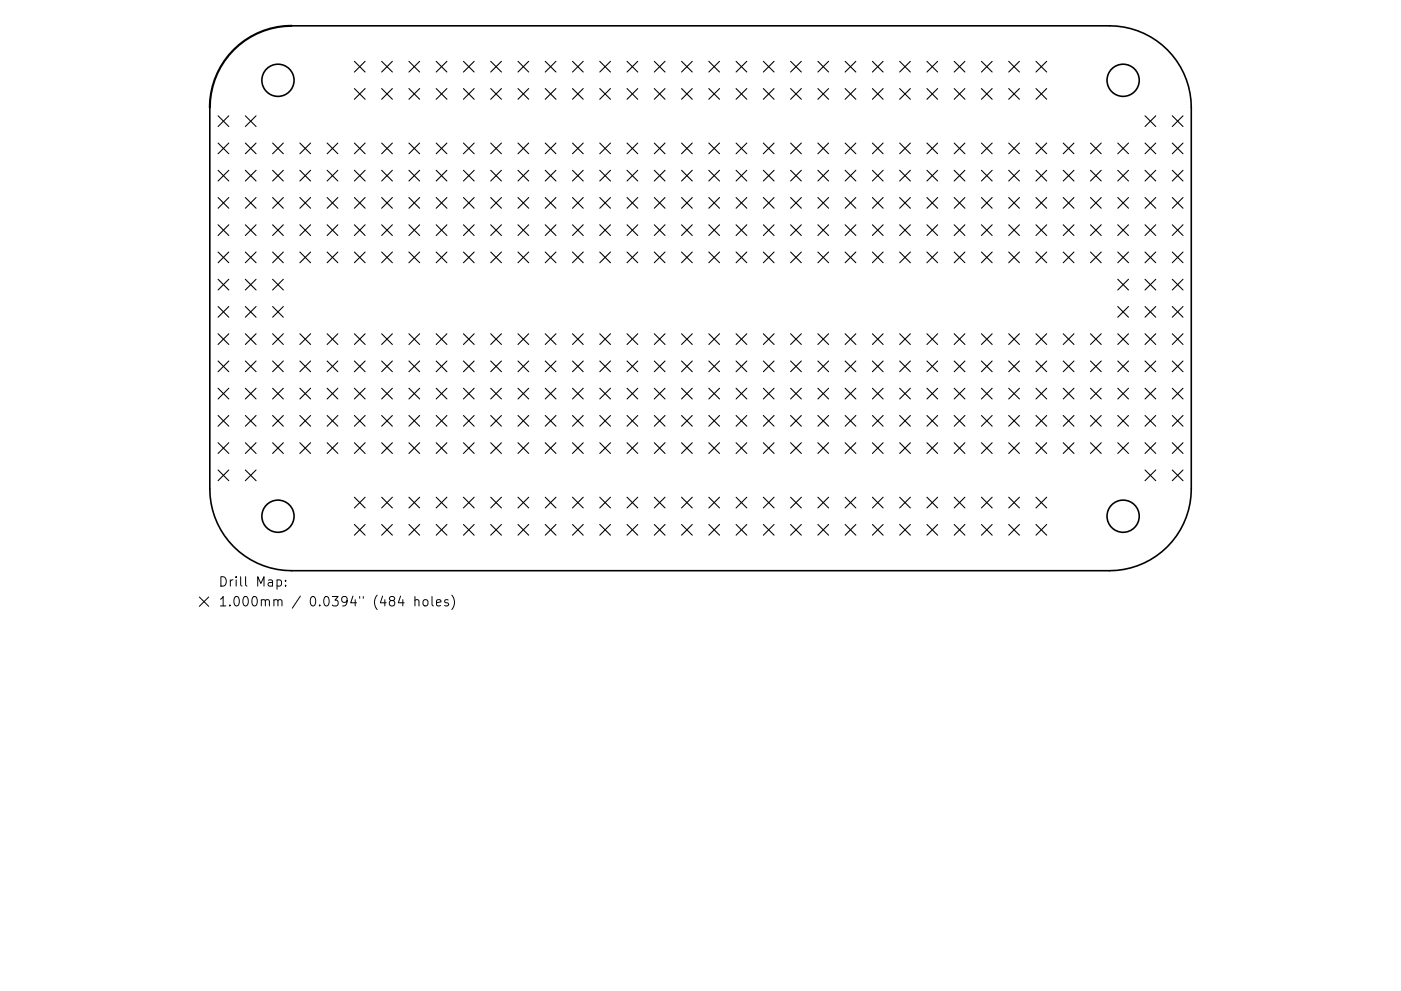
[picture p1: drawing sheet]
<svg xmlns="http://www.w3.org/2000/svg" width="297mm" height="210mm" viewBox="0 0 297 210" stroke-linecap="round" stroke-linejoin="round" font-family="sans-serif">
<defs><g id="words">
<g font-size="2.8">
<text x="46.3" y="124.5">Drill Map:</text>
<text x="46.3" y="128.7">1.000mm / 0.0394&quot; (484 holes)</text>
</g>
</g></defs>
<g fill="none" stroke="#000" stroke-width=".34">
<path d="M61.8 5.5h173.4a17.3 17.3 0 0 1 17.4 17.3v80.9a17.3 17.3 0 0 1-17.4 17.4h-173.4a17.3 17.3 0 0 1-17.3-17.4v-80.9"/>
<circle cx="58.9" cy="17" r="3.4"/>
<circle cx="238.1" cy="17" r="3.4"/>
<circle cx="58.9" cy="109.5" r="3.4"/>
<circle cx="238.1" cy="109.5" r="3.4"/>
</g>
<path d="M61.8 5.5a17.3 17.3 0 0 0-17.3 17.3" fill="none" stroke="#000" stroke-width=".46"/>
<g fill="none" stroke="#000" stroke-width=".23">
<path d="M75.1 13l2.3 2.3M75.1 18.8l2.3 2.3M77.4 13l-2.3 2.3M77.4 18.8l-2.3 2.3M80.9 18.8l2.3 2.3M80.9 13l2.3 2.3M83.2 18.8l-2.3 2.3M83.2 13l-2.3 2.3M86.7 18.8l2.3 2.3M86.7 13l2.3 2.3M89 18.8l-2.3 2.3M89 13l-2.3 2.3"/>
<path d="M92.5 18.8l2.3 2.3M92.5 13l2.3 2.3M94.8 13l-2.3 2.3M94.8 18.8l-2.3 2.3M98.3 18.8l2.2 2.3M98.3 13l2.2 2.3M100.5 13l-2.2 2.3M100.5 18.8l-2.2 2.3M104 18.8l2.3 2.3M104 13l2.3 2.3M106.3 13l-2.3 2.3M106.3 18.8l-2.3 2.3"/>
<path d="M109.8 18.8l2.3 2.3M109.8 13l2.3 2.3M112.1 13l-2.3 2.3M112.1 18.8l-2.3 2.3M115.6 18.8l2.3 2.3M115.6 13l2.3 2.3M117.9 13l-2.3 2.3M117.9 18.8l-2.3 2.3M121.4 18.8l2.3 2.3M121.4 13l2.3 2.3M123.7 13l-2.3 2.3M123.7 18.8l-2.3 2.3"/>
<path d="M127.2 18.8l2.2 2.3M127.2 13l2.2 2.3M129.4 18.8l-2.2 2.3M129.4 13l-2.2 2.3M132.9 18.8l2.3 2.3M132.9 13l2.3 2.3M135.2 18.8l-2.3 2.3M135.2 13l-2.3 2.3M138.7 18.8l2.3 2.3M138.7 13l2.3 2.3M141 18.8l-2.3 2.3M141 13l-2.3 2.3"/>
<path d="M144.5 18.8l2.3 2.3M144.5 13l2.3 2.3M146.8 13l-2.3 2.3M146.8 18.8l-2.3 2.3M150.3 18.8l2.3 2.3M150.3 13l2.3 2.3M152.6 13l-2.3 2.3M152.6 18.8l-2.3 2.3M156.1 18.8l2.2 2.3M156.1 13l2.2 2.3M158.3 13l-2.2 2.3M158.3 18.8l-2.2 2.3"/>
<path d="M161.8 18.8l2.3 2.3M161.8 13l2.3 2.3M164.1 18.8l-2.3 2.3M164.1 13l-2.3 2.3M167.6 18.8l2.3 2.3M167.6 13l2.3 2.3M169.9 13l-2.3 2.3M169.9 18.8l-2.3 2.3M173.4 18.8l2.3 2.3M173.4 13l2.3 2.3M175.7 18.8l-2.3 2.3M175.7 13l-2.3 2.3"/>
<path d="M179.2 18.8l2.3 2.3M179.2 13l2.3 2.3M181.5 18.8l-2.3 2.3M181.5 13l-2.3 2.3M185 18.8l2.2 2.3M185 13l2.2 2.3M187.2 18.8l-2.2 2.3M187.2 13l-2.2 2.3M190.7 18.8l2.3 2.3M190.7 13l2.3 2.3M193 18.8l-2.3 2.3M193 13l-2.3 2.3"/>
<path d="M196.5 18.8l2.3 2.3M196.5 13l2.3 2.3M198.8 13l-2.3 2.3M198.8 18.8l-2.3 2.3M202.3 18.8l2.3 2.3M202.3 13l2.3 2.3M204.6 13l-2.3 2.3M204.6 18.8l-2.3 2.3M208.1 18.8l2.3 2.3M208.1 13l2.3 2.3M210.4 13l-2.3 2.3M210.4 18.8l-2.3 2.3"/>
<path d="M213.9 18.8l2.2 2.3M213.9 13l2.2 2.3M216.1 13l-2.2 2.3M216.1 18.8l-2.2 2.3M219.6 18.8l2.3 2.3M219.6 13l2.3 2.3M221.9 18.8l-2.3 2.3M221.9 13l-2.3 2.3M46.2 24.6l2.3 2.2M46.2 30.3l2.3 2.3M46.2 36.1l2.3 2.3M48.5 24.6l-2.3 2.2"/>
<path d="M48.5 30.3l-2.3 2.3M48.5 36.1l-2.3 2.3M52 36.1l2.3 2.3M52 24.6l2.3 2.2M52 30.3l2.3 2.3M54.3 24.6l-2.3 2.2M54.3 30.3l-2.3 2.3M54.3 36.1l-2.3 2.3M57.8 36.1l2.3 2.3M57.8 30.3l2.3 2.3M60.1 30.3l-2.3 2.3M60.1 36.1l-2.3 2.3"/>
<path d="M63.6 36.1l2.3 2.3M63.6 30.3l2.3 2.3M65.9 30.3l-2.3 2.3M65.9 36.1l-2.3 2.3M69.4 36.1l2.2 2.3M69.4 30.3l2.2 2.3M71.6 36.1l-2.2 2.3M71.6 30.3l-2.2 2.3M75.1 36.1l2.3 2.3M75.1 30.3l2.3 2.3M77.4 30.3l-2.3 2.3M77.4 36.1l-2.3 2.3"/>
<path d="M80.9 36.1l2.3 2.3M80.9 30.3l2.3 2.3M83.2 30.3l-2.3 2.3M83.2 36.1l-2.3 2.3M86.7 36.1l2.3 2.3M86.7 30.3l2.3 2.3M89 30.3l-2.3 2.3M89 36.1l-2.3 2.3M92.5 36.1l2.3 2.3M92.5 30.3l2.3 2.3M94.8 30.3l-2.3 2.3M94.8 36.1l-2.3 2.3"/>
<path d="M98.3 30.3l2.2 2.3M98.3 36.1l2.2 2.3M100.5 30.3l-2.2 2.3M100.5 36.1l-2.2 2.3M104 30.3l2.3 2.3M104 36.1l2.3 2.3M106.3 30.3l-2.3 2.3M106.3 36.1l-2.3 2.3M109.8 30.3l2.3 2.3M109.8 36.1l2.3 2.3M112.1 30.3l-2.3 2.3M112.1 36.1l-2.3 2.3"/>
<path d="M115.6 30.3l2.3 2.3M115.6 36.1l2.3 2.3M117.9 36.1l-2.3 2.3M117.9 30.3l-2.3 2.3M121.4 30.3l2.3 2.3M121.4 36.1l2.3 2.3M123.7 36.1l-2.3 2.3M123.7 30.3l-2.3 2.3M127.2 30.3l2.2 2.3M127.2 36.1l2.2 2.3M129.4 30.3l-2.2 2.3M129.4 36.1l-2.2 2.3"/>
<path d="M132.9 30.3l2.3 2.3M132.9 36.1l2.3 2.3M135.2 30.3l-2.3 2.3M135.2 36.1l-2.3 2.3M138.7 30.3l2.3 2.3M138.7 36.1l2.3 2.3M141 30.3l-2.3 2.3M141 36.1l-2.3 2.3M144.5 30.3l2.3 2.3M144.5 36.1l2.3 2.3M146.8 36.1l-2.3 2.3M146.8 30.3l-2.3 2.3"/>
<path d="M150.3 30.3l2.3 2.3M150.3 36.1l2.3 2.3M152.6 30.3l-2.3 2.3M152.6 36.1l-2.3 2.3M156.1 30.3l2.2 2.3M156.1 36.1l2.2 2.3M158.3 30.3l-2.2 2.3M158.3 36.1l-2.2 2.3M161.8 30.3l2.3 2.3M161.8 36.1l2.3 2.3M164.1 36.1l-2.3 2.3M164.1 30.3l-2.3 2.3"/>
<path d="M167.6 30.3l2.3 2.3M167.6 36.1l2.3 2.3M169.9 36.1l-2.3 2.3M169.9 30.3l-2.3 2.3M173.4 30.3l2.3 2.3M173.4 36.1l2.3 2.3M175.7 36.1l-2.3 2.3M175.7 30.3l-2.3 2.3M179.2 30.3l2.3 2.3M179.2 36.1l2.3 2.3M181.5 30.3l-2.3 2.3M181.5 36.1l-2.3 2.3"/>
<path d="M185 30.3l2.2 2.3M185 36.1l2.2 2.3M187.2 30.3l-2.2 2.3M187.2 36.1l-2.2 2.3M190.7 30.3l2.3 2.3M190.7 36.1l2.3 2.3M193 30.3l-2.3 2.3M193 36.1l-2.3 2.3M196.5 30.3l2.3 2.3M196.5 36.1l2.3 2.3M198.8 30.3l-2.3 2.3M198.8 36.1l-2.3 2.3"/>
<path d="M202.3 30.3l2.3 2.3M202.3 36.1l2.3 2.3M204.6 36.1l-2.3 2.3M204.6 30.3l-2.3 2.3M208.1 30.3l2.3 2.3M208.1 36.1l2.3 2.3M210.4 36.1l-2.3 2.3M210.4 30.3l-2.3 2.3M213.9 30.3l2.2 2.3M213.9 36.1l2.2 2.3M216.1 36.1l-2.2 2.3M216.1 30.3l-2.2 2.3"/>
<path d="M219.6 30.3l2.3 2.3M219.6 36.1l2.3 2.3M221.9 36.1l-2.3 2.3M221.9 30.3l-2.3 2.3M225.4 30.3l2.3 2.3M225.4 36.1l2.3 2.3M227.7 30.3l-2.3 2.3M227.7 36.1l-2.3 2.3M231.2 30.3l2.3 2.3M231.2 36.1l2.3 2.3M233.5 30.3l-2.3 2.3M233.5 36.1l-2.3 2.3"/>
<path d="M237 30.3l2.3 2.3M237 36.1l2.3 2.3M239.3 30.3l-2.3 2.3M239.3 36.1l-2.3 2.3M242.8 24.6l2.2 2.2M242.8 30.3l2.2 2.3M242.8 36.1l2.2 2.3M245 24.6l-2.2 2.2M245 30.3l-2.2 2.3M245 36.1l-2.2 2.3M248.5 30.3l2.3 2.3M248.5 24.6l2.3 2.2"/>
<path d="M248.5 36.1l2.3 2.3M250.8 24.6l-2.3 2.2M250.8 36.1l-2.3 2.3M250.8 30.3l-2.3 2.3M46.2 41.9l2.3 2.3M46.2 47.7l2.3 2.3M46.2 53.5l2.3 2.2M46.2 59.3l2.3 2.2M48.5 41.9l-2.3 2.3M48.5 47.7l-2.3 2.3M48.5 53.5l-2.3 2.2M48.5 59.3l-2.3 2.2"/>
<path d="M52 41.9l2.3 2.3M52 47.7l2.3 2.3M52 53.5l2.3 2.2M52 59.3l2.3 2.2M54.3 41.9l-2.3 2.3M54.3 53.5l-2.3 2.2M54.3 59.3l-2.3 2.2M54.3 47.7l-2.3 2.3M57.8 41.9l2.3 2.3M57.8 47.7l2.3 2.3M57.8 53.5l2.3 2.2M57.8 59.3l2.3 2.2"/>
<path d="M60.1 47.7l-2.3 2.3M60.1 53.5l-2.3 2.2M60.1 59.3l-2.3 2.2M60.1 41.9l-2.3 2.3M63.6 47.7l2.3 2.3M63.6 53.5l2.3 2.2M63.6 41.9l2.3 2.3M65.9 41.9l-2.3 2.3M65.9 47.7l-2.3 2.3M65.9 53.5l-2.3 2.2M69.4 53.5l2.2 2.2M69.4 47.7l2.2 2.3"/>
<path d="M69.4 41.9l2.2 2.3M71.6 41.9l-2.2 2.3M71.6 47.7l-2.2 2.3M71.6 53.5l-2.2 2.2M75.1 53.5l2.3 2.2M75.1 47.7l2.3 2.3M75.1 41.9l2.3 2.3M77.4 41.9l-2.3 2.3M77.4 47.7l-2.3 2.3M77.4 53.5l-2.3 2.2M80.9 53.5l2.3 2.2M80.9 47.7l2.3 2.3"/>
<path d="M80.9 41.9l2.3 2.3M83.2 41.9l-2.3 2.3M83.2 47.7l-2.3 2.3M83.2 53.5l-2.3 2.2M86.7 53.5l2.3 2.2M86.7 47.7l2.3 2.3M86.7 41.9l2.3 2.3M89 41.9l-2.3 2.3M89 47.7l-2.3 2.3M89 53.5l-2.3 2.2M92.5 53.5l2.3 2.2M92.5 47.7l2.3 2.3"/>
<path d="M92.5 41.9l2.3 2.3M94.8 41.9l-2.3 2.3M94.8 47.7l-2.3 2.3M94.8 53.5l-2.3 2.2M98.3 53.5l2.2 2.2M98.3 47.7l2.2 2.3M98.3 41.9l2.2 2.3M100.5 41.9l-2.2 2.3M100.5 53.5l-2.2 2.2M100.5 47.7l-2.2 2.3M104 53.5l2.3 2.2M104 47.7l2.3 2.3"/>
<path d="M104 41.9l2.3 2.3M106.3 53.5l-2.3 2.2M106.3 47.7l-2.3 2.3M106.3 41.9l-2.3 2.3M109.8 53.5l2.3 2.2M109.8 47.7l2.3 2.3M109.8 41.9l2.3 2.3M112.1 47.7l-2.3 2.3M112.1 53.5l-2.3 2.2M112.1 41.9l-2.3 2.3M115.6 53.5l2.3 2.2M115.6 47.7l2.3 2.3"/>
<path d="M115.6 41.9l2.3 2.3M117.9 41.9l-2.3 2.3M117.9 47.7l-2.3 2.3M117.9 53.5l-2.3 2.2M121.4 53.5l2.3 2.2M121.4 47.7l2.3 2.3M121.4 41.9l2.3 2.3M123.7 41.9l-2.3 2.3M123.7 47.7l-2.3 2.3M123.7 53.5l-2.3 2.2M127.2 53.5l2.2 2.2M127.2 47.7l2.2 2.3"/>
<path d="M127.2 41.9l2.2 2.3M129.4 41.9l-2.2 2.3M129.4 53.5l-2.2 2.2M129.4 47.7l-2.2 2.3M132.9 53.5l2.3 2.2M132.9 47.7l2.3 2.3M132.9 41.9l2.3 2.3M135.2 47.7l-2.3 2.3M135.2 53.5l-2.3 2.2M135.2 41.9l-2.3 2.3M138.7 53.5l2.3 2.2M138.7 47.7l2.3 2.3"/>
<path d="M138.7 41.9l2.3 2.3M141 41.9l-2.3 2.3M141 47.7l-2.3 2.3M141 53.5l-2.3 2.2M144.5 53.5l2.3 2.2M144.5 47.7l2.3 2.3M144.5 41.9l2.3 2.3M146.8 41.9l-2.3 2.3M146.8 53.5l-2.3 2.2M146.8 47.7l-2.3 2.3M150.3 53.5l2.3 2.2M150.3 47.7l2.3 2.3"/>
<path d="M150.3 41.9l2.3 2.3M152.6 53.5l-2.3 2.2M152.6 47.7l-2.3 2.3M152.6 41.9l-2.3 2.3M156.1 53.5l2.2 2.2M156.1 47.7l2.2 2.3M156.1 41.9l2.2 2.3M158.3 53.5l-2.2 2.2M158.3 47.7l-2.2 2.3M158.3 41.9l-2.2 2.3M161.8 53.5l2.3 2.2M161.8 47.7l2.3 2.3"/>
<path d="M161.8 41.9l2.3 2.3M164.1 47.7l-2.3 2.3M164.1 53.5l-2.3 2.2M164.1 41.9l-2.3 2.3M167.6 53.5l2.3 2.2M167.6 47.7l2.3 2.3M167.6 41.9l2.3 2.3M169.9 41.9l-2.3 2.3M169.9 47.7l-2.3 2.3M169.9 53.5l-2.3 2.2M173.4 53.5l2.3 2.2M173.4 47.7l2.3 2.3"/>
<path d="M173.4 41.9l2.3 2.3M175.7 41.9l-2.3 2.3M175.7 47.7l-2.3 2.3M175.7 53.5l-2.3 2.2M179.2 53.5l2.3 2.2M179.2 47.7l2.3 2.3M179.2 41.9l2.3 2.3M181.5 41.9l-2.3 2.3M181.5 47.7l-2.3 2.3M181.5 53.5l-2.3 2.2M185 53.5l2.2 2.2M185 47.7l2.2 2.3"/>
<path d="M185 41.9l2.2 2.3M187.2 41.9l-2.2 2.3M187.2 47.7l-2.2 2.3M187.2 53.5l-2.2 2.2M190.7 53.5l2.3 2.2M190.7 47.7l2.3 2.3M190.7 41.9l2.3 2.3M193 41.9l-2.3 2.3M193 53.5l-2.3 2.2M193 47.7l-2.3 2.3M196.5 53.5l2.3 2.2M196.5 47.7l2.3 2.3"/>
<path d="M196.5 41.9l2.3 2.3M198.8 53.5l-2.3 2.2M198.8 47.7l-2.3 2.3M198.8 41.9l-2.3 2.3M202.3 53.5l2.3 2.2M202.3 47.7l2.3 2.3M202.3 41.9l2.3 2.3M204.6 53.5l-2.3 2.2M204.6 47.7l-2.3 2.3M204.6 41.9l-2.3 2.3M208.1 53.5l2.3 2.2M208.1 47.7l2.3 2.3"/>
<path d="M208.1 41.9l2.3 2.3M210.4 47.7l-2.3 2.3M210.4 53.5l-2.3 2.2M210.4 41.9l-2.3 2.3M213.9 53.5l2.2 2.2M213.9 47.7l2.2 2.3M213.9 41.9l2.2 2.3M216.1 41.9l-2.2 2.3M216.1 47.7l-2.2 2.3M216.1 53.5l-2.2 2.2M219.6 53.5l2.3 2.2M219.6 47.7l2.3 2.3"/>
<path d="M219.6 41.9l2.3 2.3M221.9 41.9l-2.3 2.3M221.9 47.7l-2.3 2.3M221.9 53.5l-2.3 2.2M225.4 53.5l2.3 2.2M225.4 47.7l2.3 2.3M225.4 41.9l2.3 2.3M227.7 41.9l-2.3 2.3M227.7 47.7l-2.3 2.3M227.7 53.5l-2.3 2.2M231.2 53.5l2.3 2.2M231.2 47.7l2.3 2.3"/>
<path d="M231.2 41.9l2.3 2.3M233.5 41.9l-2.3 2.3M233.5 47.7l-2.3 2.3M233.5 53.5l-2.3 2.2M237 53.5l2.3 2.2M237 47.7l2.3 2.3M237 41.9l2.3 2.3M237 59.3l2.3 2.2M239.3 41.9l-2.3 2.3M239.3 59.3l-2.3 2.2M239.3 53.5l-2.3 2.2M239.3 47.7l-2.3 2.3"/>
<path d="M242.8 53.5l2.2 2.2M242.8 47.7l2.2 2.3M242.8 41.9l2.2 2.3M242.8 59.3l2.2 2.2M245 53.5l-2.2 2.2M245 59.3l-2.2 2.2M245 47.7l-2.2 2.3M245 41.9l-2.2 2.3M248.5 59.3l2.3 2.2M248.5 53.5l2.3 2.2M248.5 47.7l2.3 2.3M248.5 41.9l2.3 2.3"/>
<path d="M250.8 47.7l-2.3 2.3M250.8 53.5l-2.3 2.2M250.8 59.3l-2.3 2.2M250.8 41.9l-2.3 2.3M46.2 65l2.3 2.3M46.2 70.8l2.3 2.3M46.2 76.6l2.3 2.3M48.5 65l-2.3 2.3M48.5 70.8l-2.3 2.3M48.5 76.6l-2.3 2.3M52 65l2.3 2.3M52 70.8l2.3 2.3"/>
<path d="M52 76.6l2.3 2.3M54.3 65l-2.3 2.3M54.3 70.8l-2.3 2.3M54.3 76.6l-2.3 2.3M57.8 70.8l2.3 2.3M57.8 76.6l2.3 2.3M57.8 65l2.3 2.3M60.1 65l-2.3 2.3M60.1 70.8l-2.3 2.3M60.1 76.6l-2.3 2.3M63.6 76.6l2.3 2.3M63.6 70.8l2.3 2.3"/>
<path d="M65.9 70.8l-2.3 2.3M65.9 76.6l-2.3 2.3M69.4 76.6l2.2 2.3M69.4 70.8l2.2 2.3M71.6 70.8l-2.2 2.3M71.6 76.6l-2.2 2.3M75.1 76.6l2.3 2.3M75.1 70.8l2.3 2.3M77.4 70.8l-2.3 2.3M77.4 76.6l-2.3 2.3M80.9 76.6l2.3 2.3M80.9 70.8l2.3 2.3"/>
<path d="M83.2 76.6l-2.3 2.3M83.2 70.8l-2.3 2.3M86.7 76.6l2.3 2.3M86.7 70.8l2.3 2.3M89 70.8l-2.3 2.3M89 76.6l-2.3 2.3M92.5 76.6l2.3 2.3M92.5 70.8l2.3 2.3M94.8 70.8l-2.3 2.3M94.8 76.6l-2.3 2.3M98.3 76.6l2.2 2.3M98.3 70.8l2.2 2.3"/>
<path d="M100.5 70.8l-2.2 2.3M100.5 76.6l-2.2 2.3M104 76.6l2.3 2.3M104 70.8l2.3 2.3M106.3 76.6l-2.3 2.3M106.3 70.8l-2.3 2.3M109.8 76.6l2.3 2.3M109.8 70.8l2.3 2.3M112.1 70.8l-2.3 2.3M112.1 76.6l-2.3 2.3M115.6 76.6l2.3 2.3M115.6 70.8l2.3 2.3"/>
<path d="M117.9 70.8l-2.3 2.3M117.9 76.6l-2.3 2.3M121.4 76.6l2.3 2.3M121.4 70.8l2.3 2.3M123.7 70.8l-2.3 2.3M123.7 76.6l-2.3 2.3M127.2 76.6l2.2 2.3M127.2 70.8l2.2 2.3M129.4 76.6l-2.2 2.3M129.4 70.8l-2.2 2.3M132.9 76.6l2.3 2.3M132.9 70.8l2.3 2.3"/>
<path d="M135.2 76.6l-2.3 2.3M135.2 70.8l-2.3 2.3M138.7 76.6l2.3 2.3M138.7 70.8l2.3 2.3M141 70.8l-2.3 2.3M141 76.6l-2.3 2.3M144.5 76.6l2.3 2.3M144.5 70.8l2.3 2.3M146.8 70.8l-2.3 2.3M146.8 76.6l-2.3 2.3M150.3 76.6l2.3 2.3M150.3 70.8l2.3 2.3"/>
<path d="M152.6 70.8l-2.3 2.3M152.6 76.6l-2.3 2.3M156.1 76.6l2.2 2.3M156.1 70.8l2.2 2.3M158.3 70.8l-2.2 2.3M158.3 76.6l-2.2 2.3M161.8 76.6l2.3 2.3M161.8 70.8l2.3 2.3M164.1 70.8l-2.3 2.3M164.1 76.6l-2.3 2.3M167.6 76.6l2.3 2.3M167.6 70.8l2.3 2.3"/>
<path d="M169.9 70.8l-2.3 2.3M169.9 76.6l-2.3 2.3M173.4 76.6l2.3 2.3M173.4 70.8l2.3 2.3M175.7 76.6l-2.3 2.3M175.7 70.8l-2.3 2.3M179.2 76.6l2.3 2.3M179.2 70.8l2.3 2.3M181.5 76.6l-2.3 2.3M181.5 70.8l-2.3 2.3M185 76.6l2.2 2.3M185 70.8l2.2 2.3"/>
<path d="M187.2 70.8l-2.2 2.3M187.2 76.6l-2.2 2.3M190.7 76.6l2.3 2.3M190.7 70.8l2.3 2.3M193 70.8l-2.3 2.3M193 76.6l-2.3 2.3M196.5 76.6l2.3 2.3M196.5 70.8l2.3 2.3M198.8 70.8l-2.3 2.3M198.8 76.6l-2.3 2.3M202.3 76.6l2.3 2.3M202.3 70.8l2.3 2.3"/>
<path d="M204.6 70.8l-2.3 2.3M204.6 76.6l-2.3 2.3M208.1 76.6l2.3 2.3M208.1 70.8l2.3 2.3M210.4 70.8l-2.3 2.3M210.4 76.6l-2.3 2.3M213.9 76.6l2.2 2.3M213.9 70.8l2.2 2.3M216.1 70.8l-2.2 2.3M216.1 76.6l-2.2 2.3M219.6 76.6l2.3 2.3M219.6 70.8l2.3 2.3"/>
<path d="M221.9 76.6l-2.3 2.3M221.9 70.8l-2.3 2.3M225.4 76.6l2.3 2.3M225.4 70.8l2.3 2.3M227.7 70.8l-2.3 2.3M227.7 76.6l-2.3 2.3M231.2 76.6l2.3 2.3M231.2 70.8l2.3 2.3M233.5 70.8l-2.3 2.3M233.5 76.6l-2.3 2.3M237 76.6l2.3 2.3M237 65l2.3 2.3"/>
<path d="M237 70.8l2.3 2.3M239.3 65l-2.3 2.3M239.3 70.8l-2.3 2.3M239.3 76.6l-2.3 2.3M242.8 65l2.2 2.3M242.8 70.8l2.2 2.3M242.8 76.6l2.2 2.3M245 65l-2.2 2.3M245 70.8l-2.2 2.3M245 76.6l-2.2 2.3M248.5 70.8l2.3 2.3M248.5 76.6l2.3 2.3"/>
<path d="M248.5 65l2.3 2.3M250.8 65l-2.3 2.3M250.8 70.8l-2.3 2.3M250.8 76.6l-2.3 2.3M46.2 82.4l2.3 2.2M46.2 88.2l2.3 2.2M46.2 93.9l2.3 2.3M46.2 99.7l2.3 2.3M48.5 82.4l-2.3 2.2M48.5 88.2l-2.3 2.2M48.5 93.9l-2.3 2.3M48.5 99.7l-2.3 2.3"/>
<path d="M52 88.2l2.3 2.2M52 93.9l2.3 2.3M52 99.7l2.3 2.3M52 82.4l2.3 2.2M54.3 82.4l-2.3 2.2M54.3 88.2l-2.3 2.2M54.3 93.9l-2.3 2.3M54.3 99.7l-2.3 2.3M57.8 93.9l2.3 2.3M57.8 88.2l2.3 2.2M57.8 82.4l2.3 2.2M60.1 82.4l-2.3 2.2"/>
<path d="M60.1 88.2l-2.3 2.2M60.1 93.9l-2.3 2.3M63.6 82.4l2.3 2.2M63.6 93.9l2.3 2.3M63.6 88.2l2.3 2.2M65.9 82.4l-2.3 2.2M65.9 88.2l-2.3 2.2M65.9 93.9l-2.3 2.3M69.4 82.4l2.2 2.2M69.4 93.9l2.2 2.3M69.4 88.2l2.2 2.2M71.6 82.4l-2.2 2.2"/>
<path d="M71.6 88.2l-2.2 2.2M71.6 93.9l-2.2 2.3M75.1 82.4l2.3 2.2M75.1 93.9l2.3 2.3M75.1 88.2l2.3 2.2M77.4 82.4l-2.3 2.2M77.4 88.2l-2.3 2.2M77.4 93.9l-2.3 2.3M80.9 82.4l2.3 2.2M80.9 93.9l2.3 2.3M80.9 88.2l2.3 2.2M83.2 82.4l-2.3 2.2"/>
<path d="M83.2 88.2l-2.3 2.2M83.2 93.9l-2.3 2.3M86.7 82.4l2.3 2.2M86.7 93.9l2.3 2.3M86.7 88.2l2.3 2.2M89 82.4l-2.3 2.2M89 93.9l-2.3 2.3M89 88.2l-2.3 2.2M92.5 82.4l2.3 2.2M92.5 93.9l2.3 2.3M92.5 88.2l2.3 2.2M94.8 88.2l-2.3 2.2"/>
<path d="M94.8 93.9l-2.3 2.3M94.8 82.4l-2.3 2.2M98.3 82.4l2.2 2.2M98.3 93.9l2.2 2.3M98.3 88.2l2.2 2.2M100.5 82.4l-2.2 2.2M100.5 88.2l-2.2 2.2M100.5 93.9l-2.2 2.3M104 82.4l2.3 2.2M104 93.9l2.3 2.3M104 88.2l2.3 2.2M106.3 82.4l-2.3 2.2"/>
<path d="M106.3 88.2l-2.3 2.2M106.3 93.9l-2.3 2.3M109.8 82.4l2.3 2.2M109.8 93.9l2.3 2.3M109.8 88.2l2.3 2.2M112.1 82.4l-2.3 2.2M112.1 88.2l-2.3 2.2M112.1 93.9l-2.3 2.3M115.6 82.4l2.3 2.2M115.6 93.9l2.3 2.3M115.6 88.2l2.3 2.2M117.9 82.4l-2.3 2.2"/>
<path d="M117.9 93.9l-2.3 2.3M117.9 88.2l-2.3 2.2M121.4 82.4l2.3 2.2M121.4 93.9l2.3 2.3M121.4 88.2l2.3 2.2M123.7 88.2l-2.3 2.2M123.7 93.9l-2.3 2.3M123.7 82.4l-2.3 2.2M127.2 82.4l2.2 2.2M127.2 93.9l2.2 2.3M127.2 88.2l2.2 2.2M129.4 82.4l-2.2 2.2"/>
<path d="M129.4 88.2l-2.2 2.2M129.4 93.9l-2.2 2.3M132.9 82.4l2.3 2.2M132.9 93.9l2.3 2.3M132.9 88.2l2.3 2.2M135.2 82.4l-2.3 2.2M135.2 88.2l-2.3 2.2M135.2 93.9l-2.3 2.3M138.7 82.4l2.3 2.2M138.7 93.9l2.3 2.3M138.7 88.2l2.3 2.2M141 82.4l-2.3 2.2"/>
<path d="M141 88.2l-2.3 2.2M141 93.9l-2.3 2.3M144.5 82.4l2.3 2.2M144.5 93.9l2.3 2.3M144.5 88.2l2.3 2.2M146.8 82.4l-2.3 2.2M146.8 88.2l-2.3 2.2M146.8 93.9l-2.3 2.3M150.3 82.4l2.3 2.2M150.3 93.9l2.3 2.3M150.3 88.2l2.3 2.2M152.6 82.4l-2.3 2.2"/>
<path d="M152.6 88.2l-2.3 2.2M152.6 93.9l-2.3 2.3M156.1 82.4l2.2 2.2M156.1 93.9l2.2 2.3M156.1 88.2l2.2 2.2M158.3 82.4l-2.2 2.2M158.3 88.2l-2.2 2.2M158.3 93.9l-2.2 2.3M161.8 82.4l2.3 2.2M161.8 93.9l2.3 2.3M161.8 88.2l2.3 2.2M164.1 82.4l-2.3 2.2"/>
<path d="M164.1 93.9l-2.3 2.3M164.1 88.2l-2.3 2.2M167.6 82.4l2.3 2.2M167.6 93.9l2.3 2.3M167.6 88.2l2.3 2.2M169.9 88.2l-2.3 2.2M169.9 93.9l-2.3 2.3M169.9 82.4l-2.3 2.2M173.4 82.4l2.3 2.2M173.4 93.9l2.3 2.3M173.4 88.2l2.3 2.2M175.7 82.4l-2.3 2.2"/>
<path d="M175.7 88.2l-2.3 2.2M175.7 93.9l-2.3 2.3M179.2 82.4l2.3 2.2M179.2 93.9l2.3 2.3M179.2 88.2l2.3 2.2M181.5 82.4l-2.3 2.2M181.5 88.2l-2.3 2.2M181.5 93.9l-2.3 2.3M185 82.4l2.2 2.2M185 93.9l2.2 2.3M185 88.2l2.2 2.2M187.2 82.4l-2.2 2.2"/>
<path d="M187.2 88.2l-2.2 2.2M187.2 93.9l-2.2 2.3M190.7 82.4l2.3 2.2M190.7 93.9l2.3 2.3M190.7 88.2l2.3 2.2M193 82.4l-2.3 2.2M193 88.2l-2.3 2.2M193 93.9l-2.3 2.3M196.5 82.4l2.3 2.2M196.5 93.9l2.3 2.3M196.5 88.2l2.3 2.2M198.8 82.4l-2.3 2.2"/>
<path d="M198.8 88.2l-2.3 2.2M198.8 93.9l-2.3 2.3M202.3 82.4l2.3 2.2M202.3 93.9l2.3 2.3M202.3 88.2l2.3 2.2M204.6 82.4l-2.3 2.2M204.6 88.2l-2.3 2.2M204.6 93.9l-2.3 2.3M208.1 82.4l2.3 2.2M208.1 93.9l2.3 2.3M208.1 88.2l2.3 2.2M210.4 88.2l-2.3 2.2"/>
<path d="M210.4 93.9l-2.3 2.3M210.4 82.4l-2.3 2.2M213.9 82.4l2.2 2.2M213.9 93.9l2.2 2.3M213.9 88.2l2.2 2.2M216.1 82.4l-2.2 2.2M216.1 88.2l-2.2 2.2M216.1 93.9l-2.2 2.3M219.6 82.4l2.3 2.2M219.6 93.9l2.3 2.3M219.6 88.2l2.3 2.2M221.9 82.4l-2.3 2.2"/>
<path d="M221.9 88.2l-2.3 2.2M221.9 93.9l-2.3 2.3M225.4 82.4l2.3 2.2M225.4 93.9l2.3 2.3M225.4 88.2l2.3 2.2M227.7 82.4l-2.3 2.2M227.7 88.2l-2.3 2.2M227.7 93.9l-2.3 2.3M231.2 82.4l2.3 2.2M231.2 93.9l2.3 2.3M231.2 88.2l2.3 2.2M233.5 82.4l-2.3 2.2"/>
<path d="M233.5 88.2l-2.3 2.2M233.5 93.9l-2.3 2.3M237 82.4l2.3 2.2M237 93.9l2.3 2.3M237 88.2l2.3 2.2M239.3 82.4l-2.3 2.2M239.3 88.2l-2.3 2.2M239.3 93.9l-2.3 2.3M242.8 82.4l2.2 2.2M242.8 99.7l2.2 2.3M242.8 93.9l2.2 2.3M242.8 88.2l2.2 2.2"/>
<path d="M245 82.4l-2.2 2.2M245 88.2l-2.2 2.2M245 93.9l-2.2 2.3M245 99.7l-2.2 2.3M248.5 82.4l2.3 2.2M248.5 99.7l2.3 2.3M248.5 93.9l2.3 2.3M248.5 88.2l2.3 2.2M250.8 82.4l-2.3 2.2M250.8 88.2l-2.3 2.2M250.8 93.9l-2.3 2.3M250.8 99.7l-2.3 2.3"/>
<path d="M75.1 105.5l2.3 2.3M75.1 111.3l2.3 2.2M77.4 105.5l-2.3 2.3M77.4 111.3l-2.3 2.2M80.9 105.5l2.3 2.3M80.9 111.3l2.3 2.2M83.2 105.5l-2.3 2.3M83.2 111.3l-2.3 2.2M86.7 105.5l2.3 2.3M86.7 111.3l2.3 2.2M89 105.5l-2.3 2.3M89 111.3l-2.3 2.2"/>
<path d="M92.5 105.5l2.3 2.3M92.5 111.3l2.3 2.2M94.8 105.5l-2.3 2.3M94.8 111.3l-2.3 2.2M98.3 105.5l2.2 2.3M98.3 111.3l2.2 2.2M100.5 105.5l-2.2 2.3M100.5 111.3l-2.2 2.2M104 105.5l2.3 2.3M104 111.3l2.3 2.2M106.3 105.5l-2.3 2.3M106.3 111.3l-2.3 2.2"/>
<path d="M109.8 105.5l2.3 2.3M109.8 111.3l2.3 2.2M112.1 105.5l-2.3 2.3M112.1 111.3l-2.3 2.2M115.6 105.5l2.3 2.3M115.6 111.3l2.3 2.2M117.9 105.5l-2.3 2.3M117.9 111.3l-2.3 2.2M121.4 105.5l2.3 2.3M121.4 111.3l2.3 2.2M123.7 105.5l-2.3 2.3M123.7 111.3l-2.3 2.2"/>
<path d="M127.2 105.5l2.2 2.3M127.2 111.3l2.2 2.2M129.4 105.5l-2.2 2.3M129.4 111.3l-2.2 2.2M132.9 105.5l2.3 2.3M132.9 111.3l2.3 2.2M135.2 105.5l-2.3 2.3M135.2 111.3l-2.3 2.2M138.7 105.5l2.3 2.3M138.7 111.3l2.3 2.2M141 105.5l-2.3 2.3M141 111.3l-2.3 2.2"/>
<path d="M144.5 105.5l2.3 2.3M144.5 111.3l2.3 2.2M146.8 105.5l-2.3 2.3M146.8 111.3l-2.3 2.2M150.3 105.5l2.3 2.3M150.3 111.3l2.3 2.2M152.6 105.5l-2.3 2.3M152.6 111.3l-2.3 2.2M156.1 105.5l2.2 2.3M156.1 111.3l2.2 2.2M158.3 105.5l-2.2 2.3M158.3 111.3l-2.2 2.2"/>
<path d="M161.8 105.5l2.3 2.3M161.8 111.3l2.3 2.2M164.1 105.5l-2.3 2.3M164.1 111.3l-2.3 2.2M167.6 105.5l2.3 2.3M167.6 111.3l2.3 2.2M169.9 105.5l-2.3 2.3M169.9 111.3l-2.3 2.2M173.4 105.5l2.3 2.3M173.4 111.3l2.3 2.2M175.7 105.5l-2.3 2.3M175.7 111.3l-2.3 2.2"/>
<path d="M179.2 105.5l2.3 2.3M179.2 111.3l2.3 2.2M181.5 105.5l-2.3 2.3M181.5 111.3l-2.3 2.2M185 105.5l2.2 2.3M185 111.3l2.2 2.2M187.2 105.5l-2.2 2.3M187.2 111.3l-2.2 2.2M190.7 105.5l2.3 2.3M190.7 111.3l2.3 2.2M193 105.5l-2.3 2.3M193 111.3l-2.3 2.2"/>
<path d="M196.5 105.5l2.3 2.3M196.5 111.3l2.3 2.2M198.8 105.5l-2.3 2.3M198.8 111.3l-2.3 2.2M202.3 105.5l2.3 2.3M202.3 111.3l2.3 2.2M204.6 105.5l-2.3 2.3M204.6 111.3l-2.3 2.2M208.1 111.3l2.3 2.2M208.1 105.5l2.3 2.3M210.4 105.5l-2.3 2.3M210.4 111.3l-2.3 2.2"/>
<path d="M213.9 111.3l2.2 2.2M213.9 105.5l2.2 2.3M216.1 105.5l-2.2 2.3M216.1 111.3l-2.2 2.2M219.6 111.3l2.3 2.2M219.6 105.5l2.3 2.3M221.9 105.5l-2.3 2.3M221.9 111.3l-2.3 2.2"/>
</g>
<g fill="none" stroke="#000" stroke-width=".21">
<path d="M42.3 126.7l2 2M44.3 126.7l-2 2M58.7 123.1l.6-.1 .4 .4v.6l-.2 .3h-.8M60.5 124.2v.2M60.5 123.1v.2M84.9 126.5l-.4 1.4h1.2M85.4 127.2v1.4M88 127.4l.3-.2 .4 .1 .1 1.3M88 126.6v2M89.8 127.4l.3-.2a.54 .54 0 0 1 .6 .4l-.1 .8-.5 .2-.4-.4zM91.6 126.6v1.7l.3 .3M92.5 127.9l1-.2-.1-.4-.6-.1-.3 .3 .1 1h.8"/>
<path d="M95 127.3l-.5-.1-.2 .3 .1 .3 .6 .2v.5h-.7M95.8 126.3a2.29 2.29 0 0 1 0 3"/>
</g>
<use href="#words"/>
</svg>
